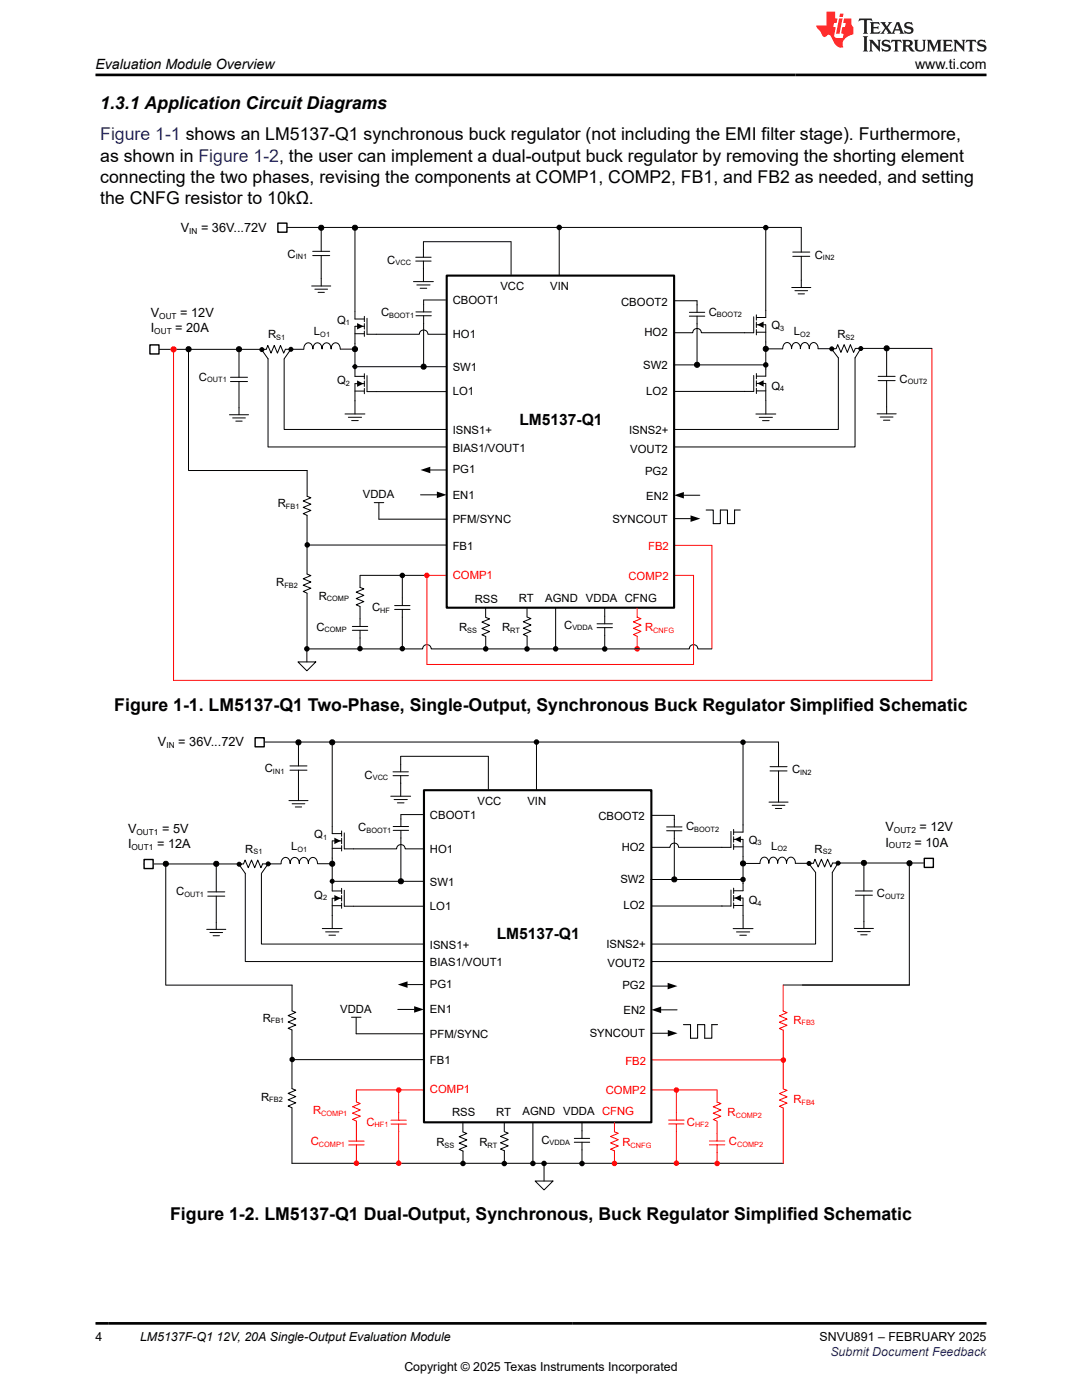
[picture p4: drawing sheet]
<svg xmlns="http://www.w3.org/2000/svg" width="216mm" height="279mm" viewBox="0 0 216 279" stroke-linecap="round" stroke-linejoin="round" font-family="sans-serif">
<defs><g id="words">
<g font-size="3.5">
<text x="20" y="21.7">1.3.1 Application Circuit Diagrams</text>
<text x="20" y="32.2">as shown in Figure 1-2, the user can implement a dual-output buck regulator by removing the shorting element</text>
<text x="20" y="36.5">connecting the two phases, revising the components at COMP1, COMP2, FB1, and FB2 as needed, and setting</text>
<text x="20" y="40.7">the CNFG resistor to 10kΩ.</text>
<text x="22.8" y="142">Figure 1-1. LM5137-Q1 Two-Phase, Single-Output, Synchronous Buck Regulator Simplified Schematic</text>
<text x="34" y="243.6">Figure 1-2. LM5137-Q1 Dual-Output, Synchronous, Buck Regulator Simplified Schematic</text>
</g>
<text font-size="3.5" fill="#00f" x="20" y="28">Figure 1-1 shows an LM5137-Q1 synchronous buck regulator (not including the EMI filter stage). Furthermore,</text>
<g font-size="3.1">
<text x="103.6" y="84.8">LM5137-Q1</text>
<text x="99.1" y="187.5">LM5137-Q1</text>
</g>
<g font-size="2.8">
<text x="19" y="13.8">Evaluation Module Overview</text>
<text x="182.6" y="13.8">www.ti.com</text>
</g>
<g font-size="2.5">
<text x="36.1" y="46.3">V</text>
<text x="40.1" y="46.3">= 36V...72V</text>
<text x="30.1" y="63.3">V</text>
<text x="36" y="63.3">= 12V</text>
<text x="30.1" y="66.3">I</text>
<text x="35" y="66.3">= 20A</text>
<text x="31.5" y="149">V</text>
<text x="35.6" y="149">= 36V...72V</text>
<text x="25.5" y="166.3">V</text>
<text x="32.3" y="166.3">= 5V</text>
<text x="176.7" y="165.9">V</text>
<text x="183.5" y="165.9">= 12V</text>
<text x="25.5" y="169.3">I</text>
<text x="31.4" y="169.3">= 12A</text>
<text x="176.7" y="169">I</text>
<text x="182.5" y="169">= 10A</text>
<text x="19" y="267.6">4</text>
<text x="27.9" y="267.6">LM5137F-Q1 12V, 20A Single-Output Evaluation Module</text>
<text x="163.5" y="267.6">SNVU891 – FEBRUARY 2025</text>
<text x="80.7" y="273.5">Copyright © 2025 Texas Instruments Incorporated</text>
</g>
<text font-size="2.5" fill="#00f" x="165.7" y="270.6">Submit Document Feedback</text>
<g font-size="2.3">
<text x="57.4" y="51.4">C</text>
<text x="77.3" y="52.7">C</text>
<text x="162.6" y="51.6">C</text>
<text x="99.8" y="57.9">VCC</text>
<text x="109.8" y="57.9">VIN</text>
<text x="67.3" y="64.6">Q</text>
<text x="76" y="63.1">C</text>
<text x="90.3" y="60.7">CBOOT1</text>
<text x="123.9" y="61">CBOOT2</text>
<text x="141.4" y="63">C</text>
<text x="153.9" y="65.7">Q</text>
<text x="53.5" y="67.5">R</text>
<text x="62.7" y="67">L</text>
<text x="90.3" y="67.4">HO1</text>
<text x="128.6" y="67.1">HO2</text>
<text x="158.4" y="66.9">L</text>
<text x="167.1" y="67.5">R</text>
<text x="39.7" y="76">C</text>
<text x="67.3" y="76.7">Q</text>
<text x="90.3" y="74">SW1</text>
<text x="128.3" y="73.6">SW2</text>
<text x="153.9" y="77.8">Q</text>
<text x="179.5" y="76.4">C</text>
<text x="90.3" y="78.8">LO1</text>
<text x="129" y="78.8">LO2</text>
<text x="90.3" y="86.7">ISNS1+</text>
<text x="125.5" y="86.6">ISNS2+</text>
<text x="90.3" y="90.2">BIAS1/VOUT1</text>
<text x="90.3" y="94.5">PG1</text>
<text x="125.8" y="90.3">VOUT2</text>
<text x="128.7" y="94.8">PG2</text>
<text x="55.4" y="101.2">R</text>
<text x="72.4" y="99.4">VDDA</text>
<text x="90.3" y="99.5">EN1</text>
<text x="129" y="99.7">EN2</text>
<text x="90.3" y="104.4">PFM/SYNC</text>
<text x="122.2" y="104.4">SYNCOUT</text>
<text x="90.3" y="109.7">FB1</text>
<text x="55.1" y="117">R</text>
<text x="63.6" y="119.7">R</text>
<text x="63.1" y="125.9">C</text>
<text x="74.2" y="122">C</text>
<text x="94.7" y="120.3">RSS</text>
<text x="103.5" y="120.2">RT</text>
<text x="108.8" y="120.1">AGND</text>
<text x="112.6" y="125.5">C</text>
<text x="116.9" y="120.1">VDDA CFNG</text>
<text x="91.6" y="126">R</text>
<text x="100.2" y="126">R</text>
<text x="52.8" y="154.1">C</text>
<text x="72.7" y="155.4">C</text>
<text x="158" y="154.3">C</text>
<text x="95.3" y="160.6">VCC</text>
<text x="105.2" y="160.6">VIN</text>
<text x="62.7" y="167.3">Q</text>
<text x="71.5" y="165.8">C</text>
<text x="85.8" y="163.4">CBOOT1</text>
<text x="119.4" y="163.7">CBOOT2</text>
<text x="136.9" y="165.7">C</text>
<text x="48.9" y="170.2">R</text>
<text x="58.1" y="169.7">L</text>
<text x="85.8" y="170.1">HO1</text>
<text x="124.1" y="169.8">HO2</text>
<text x="149.4" y="168.4">Q</text>
<text x="153.9" y="169.6">L</text>
<text x="162.6" y="170.2">R</text>
<text x="35.2" y="178.7">C</text>
<text x="62.7" y="179.4">Q</text>
<text x="85.8" y="176.7">SW1</text>
<text x="123.8" y="176.3">SW2</text>
<text x="175" y="179.1">C</text>
<text x="85.8" y="181.5">LO1</text>
<text x="124.4" y="181.5">LO2</text>
<text x="149.4" y="180.5">Q</text>
<text x="85.8" y="189.4">ISNS1+</text>
<text x="121" y="189.3">ISNS2+</text>
<text x="85.8" y="192.9">BIAS1/VOUT1</text>
<text x="85.8" y="197.2">PG1</text>
<text x="121.2" y="193">VOUT2</text>
<text x="124.2" y="197.5">PG2</text>
<text x="52.4" y="203.9">R</text>
<text x="67.9" y="202.1">VDDA</text>
<text x="85.8" y="202.2">EN1</text>
<text x="124.4" y="202.4">EN2</text>
<text x="85.8" y="207.1">PFM/SYNC</text>
<text x="117.7" y="207.1">SYNCOUT</text>
<text x="85.8" y="212.4">FB1</text>
<text x="52.1" y="219.7">R</text>
<text x="90.2" y="222.7">RSS</text>
<text x="99" y="222.7">RT</text>
<text x="104.3" y="222.6">AGND</text>
<text x="112.4" y="222.6">VDDA CFNG</text>
<text x="87.1" y="228.7">R</text>
<text x="95.6" y="228.7">R</text>
<text x="108" y="228.2">C</text>
</g>
<g font-size="2.3" fill="#f00">
<text x="129.3" y="109.8">FB2</text>
<text x="90.3" y="115.5">COMP1</text>
<text x="125.4" y="115.7">COMP2</text>
<text x="128.7" y="126">R</text>
<text x="158.3" y="204.3">R</text>
<text x="124.8" y="212.5">FB2</text>
<text x="85.8" y="218.2">COMP1</text>
<text x="120.9" y="218.4">COMP2</text>
<text x="158.3" y="220.2">R</text>
<text x="62.5" y="222.4">R</text>
<text x="73.1" y="224.7">C</text>
<text x="137.1" y="224.7">C</text>
<text x="145.2" y="222.7">R</text>
<text x="62" y="228.6">C</text>
<text x="124.2" y="228.7">R</text>
<text x="145.5" y="228.6">C</text>
</g>
<g font-size="1.7">
<text x="37.8" y="46.6">IN</text>
<text x="31.8" y="63.6">OUT</text>
<text x="30.8" y="66.7">OUT</text>
<text x="33.2" y="149.3">IN</text>
<text x="27.2" y="166.6">OUT1</text>
<text x="178.4" y="166.3">OUT2</text>
<text x="26.2" y="169.7">OUT1</text>
<text x="177.4" y="169.3">OUT2</text>
</g>
<g font-size="1.5">
<text x="59" y="51.7">IN1</text>
<text x="78.9" y="53">VCC</text>
<text x="164.2" y="51.9">IN2</text>
<text x="69" y="64.9">1</text>
<text x="77.7" y="63.5">BOOT1</text>
<text x="143.1" y="63.4">BOOT2</text>
<text x="155.7" y="66">3</text>
<text x="55.1" y="67.8">S1</text>
<text x="63.9" y="67.3">O1</text>
<text x="159.7" y="67.2">O2</text>
<text x="168.7" y="67.8">S2</text>
<text x="41.3" y="76.3">OUT1</text>
<text x="69" y="77">2</text>
<text x="181.1" y="76.7">OUT2</text>
<text x="155.7" y="78.1">4</text>
<text x="57.1" y="101.5">FB1</text>
<text x="56.7" y="117.3">FB2</text>
<text x="65.2" y="120">COMP</text>
<text x="75.9" y="122.3">HF</text>
<text x="114.2" y="125.8">VDDA</text>
<text x="64.8" y="126.2">COMP</text>
<text x="93.2" y="126.3">SS</text>
<text x="101.8" y="126.3">RT</text>
<text x="54.5" y="154.4">IN1</text>
<text x="74.4" y="155.7">VCC</text>
<text x="159.7" y="154.6">IN2</text>
<text x="64.5" y="167.6">1</text>
<text x="73.1" y="166.2">BOOT1</text>
<text x="138.5" y="166.1">BOOT2</text>
<text x="50.6" y="170.5">S1</text>
<text x="59.4" y="170">O1</text>
<text x="151.1" y="168.7">3</text>
<text x="155.2" y="169.9">O2</text>
<text x="164.2" y="170.5">S2</text>
<text x="36.8" y="179">OUT1</text>
<text x="64.5" y="179.7">2</text>
<text x="176.6" y="179.4">OUT2</text>
<text x="151.1" y="180.8">4</text>
<text x="54.1" y="204.2">FB1</text>
<text x="53.7" y="220">FB2</text>
<text x="88.7" y="229">SS</text>
<text x="97.3" y="229">RT</text>
<text x="109.7" y="228.5">VDDA</text>
</g>
<g font-size="1.5" fill="#f00">
<text x="130.4" y="126.3">CNFG</text>
<text x="159.9" y="204.7">FB3</text>
<text x="159.9" y="220.5">FB4</text>
<text x="64.1" y="222.7">COMP1</text>
<text x="74.7" y="225">HF1</text>
<text x="138.7" y="225">HF2</text>
<text x="146.8" y="223.1">COMP2</text>
<text x="63.6" y="228.9">COMP1</text>
<text x="125.8" y="229">CNFG</text>
<text x="147.1" y="228.9">COMP2</text>
</g>
</g></defs>
<path d="M85.2 114.8h3.8M134.5 108.8h7.5M134.6 114.8h3.8" fill="none" stroke="#f00" stroke-width=".2"/>
<path d="M89.1 55h45.4v66.3h-45.4z" fill-rule="evenodd" fill="#fff"/>
<path d="M89.1 55h45.4v66.3h-45.4z" fill="none" stroke="#000" stroke-width=".42"/>
<g fill="none" stroke="#000" stroke-width=".2">
<path d="M57.3 45.4h102.6M70.8 45.4v18.3h1.9M84.5 59.9v2.4M101.9 48.2h-17.4v1.6M152.8 45.4v18h-1.9M31.8 69.7h21.3M60.6 69.7a.91 .91 0 0 1 .7-1.2 .91 .91 0 0 1 1.1 .8v.4a.96 .96 0 0 1 1-1.3 .96 .96 0 0 1 .9 1.3 .95 .95 0 0 1 .9-1.3 .95 .95 0 0 1 .9 1.3 .96 .96 0 0 1 .9-1.3 .96 .96 0 0 1 .9 1.3M67.9 69.7h2.9M70.8 78h1.9M70.8 66.6h1.9M70.8 65.1v10h1.9M70.8 76.6v3.4"/>
<path d="M70.9 76.6h1.8M70.9 65.1h1.8M71.3 73.2h17.8M72.7 63.1v1.1M72.7 64.6v1.1M72.7 66.1v1M72.7 74.6v1M72.7 76v1.1M72.7 77.5v1.1M73.2 63.5v3.2h1.9M73.2 75v3.2h1.9M83 63h3.1"/>
<path d="M83 62.2h3.1M84.5 63v1.6M134.4 72.8h18.4M137.6 63.1h3M137.6 62.3h3M139.1 60v2.3M139.1 63.1v1.5M150.4 63.2v3.2h-1.8M150.4 74.9v3.2h-1.8M150.9 62.8v1.1M150.9 64.3v1.1M150.9 65.8v1"/>
<path d="M150.9 66.3h1.9M150.9 64.8h1.9M150.9 74.5v1.1M150.9 76v1.1M150.9 77.5v1M150.9 78h1.9M150.9 76.5h1.9M152.8 64.8v10.3h-1.9M152.8 69.6h3.4M152.8 76.5v3.5M156.2 69.6a.92 .92 0 0 1 .3-1 .92 .92 0 0 1 1.1 0l.3 1a.91 .91 0 0 1 .4-1 .91 .91 0 0 1 1.1 0l.2 .3 .1 .7a.92 .92 0 0 1 .4-1 .92 .92 0 0 1 1 0l.4 1a.92 .92 0 0 1 .3-1 .92 .92 0 0 1 1.1 0l.2 .3 .1 .7"/>
<circle cx="70.8" cy="73.2" r=".4"/>
</g>
<g fill="#000">
<path d="M71.3 75.9l1.2 .7-1.2 .6zM71.3 64.5l1.2 .6-1.2 .7zM151.1 64.8l1.3-.6v1.3zM151.1 76.5l1.3-.6v1.3z"/>
<circle cx="70.8" cy="73.2" r=".4"/>
</g>
<path d="M29.9 68.8h1.8v1.8h-1.8z" fill-rule="evenodd" fill="#fff"/>
<g fill="none" stroke="#000" stroke-width=".28">
<path d="M29.9 68.8h1.8v1.8h-1.8z"/>
<circle cx="111.6" cy="45.4" r=".41"/>
<circle cx="152.8" cy="72.8" r=".41"/>
<circle cx="105.2" cy="129.5" r=".41"/>
<circle cx="110.9" cy="129.5" r=".41"/>
<circle cx="120.7" cy="129.5" r=".41"/>
</g>
<g fill="none" stroke="#000" stroke-width=".2">
<path d="M82.5 56.2h4M83 52.1h3M83 51.3h3M83.2 56.9h2.6M83.8 57.5h1.4M84.5 49.8v1.5M84.5 52.1v4.1M84.5 59.9h4.4M102 48.2v6.6M111.6 45.4v9.4M53.5 71.6v17.6M56.7 71.7v14h32.5"/>
<path d="M56.9 69.7h3.7M70.8 80v2.6M75.1 78.2h13.9M134.5 60h4.6M134.6 78.1h14M152.8 80v2.6M163.2 69.6h3.6M167.3 71.4v14.3h-32.8M170.6 71.4v17.8h-36.1M53.5 89.2h35.6M68.8 82.6h4M69.5 83.3h2.7"/>
<path d="M70.2 83.9h1.3M150.8 82.6h4M151.5 83.3h2.6M152.1 83.9h1.4M110.9 121.4v8.1M119.1 125.3h3.1M119.1 124.5h3.1M120.7 121.3v3.2M120.7 125.3v4.1"/>
</g>
<g fill="#000">
<circle cx="111.6" cy="45.4" r=".41"/>
<circle cx="152.8" cy="72.8" r=".41"/>
<circle cx="105.2" cy="129.5" r=".41"/>
<circle cx="110.9" cy="129.5" r=".41"/>
<circle cx="120.7" cy="129.5" r=".41"/>
</g>
<path d="M55.4 44.5h1.9v1.8h-1.9z" fill-rule="evenodd" fill="#fff"/>
<g fill="none" stroke="#000" stroke-width=".28">
<path d="M55.4 44.5h1.9v1.8h-1.9z"/>
<circle cx="152.8" cy="45.4" r=".41"/>
<circle cx="61.2" cy="129.5" r=".41"/>
<circle cx="96.9" cy="129.5" r=".41"/>
</g>
<g fill="none" stroke="#000" stroke-width=".2">
<path d="M62.2 57.1h3.8M62.4 51h3.4M62.4 50.2h3.4M62.8 57.7h2.6M63.5 58.3h1.2M64.1 45.5v4.7M64.1 51v6.1M158 57.4h3.8M158.2 51.2h3.4M158.2 50.3h3.4M158.6 58h2.6M159.3 58.6h1.2"/>
<path d="M159.9 45.4v4.9M159.9 51.2v6.2M52.2 69.8l1.3 1.8M53.1 69.7l.3-.8 .7 1.6 .6-1.6 .7 1.6 .6-1.6 .6 1.6 .3-.8M58 69.7l-1.3 1.9M75.1 66.7h8.6a.85 .85 0 0 1 .8-.8 .85 .85 0 0 1 .9 .8h3.7M84.5 64.5v8.7M134.6 66.4h3.6a.85 .85 0 0 1 .9-.8 .85 .85 0 0 1 .8 .8h8.7M139.1 64.6v8.2M165.9 69.6l1.4 1.8M166.9 69.6l.3-.8 .6 1.5 .6-1.5 .7 1.5 .6-1.5 .6 1.5 .4-.7M171.8 69.5l-1.2 1.9"/>
<path d="M175.2 76h3.4M175.2 75.1h3.4M176.9 69.7v5.4M176.9 76v6.6M83.9 98.8h3.3M85.9 93.8h3.2M136.5 98.8h3.1M175 82.6h3.8M175.7 83.2h2.5M176.3 83.9h1.3M74.7 100.3h1.9M75.6 100.4v3.2h13.5"/>
<path d="M134.5 103.5h3.3M59.5 132.1h3.5l-1.8 1.8zM61.2 129.5v2.6M96.9 121.2v2M96.9 123.2l.8 .3-1.5 .7 1.5 .6-1.5 .6 1.5 .6-1.5 .7 .7 .3v2.4M105.2 121.4v1.7M105.2 123.1l.7 .4-1.5 .6 1.5 .6-1.5 .7 1.5 .6-1.5 .6 .8 .4v2.5"/>
<circle cx="64.1" cy="45.5" r=".51"/>
<circle cx="70.8" cy="45.5" r=".51"/>
<circle cx="37.6" cy="69.7" r=".51"/>
<circle cx="52.3" cy="69.8" r=".4"/>
<circle cx="58" cy="69.7" r=".4"/>
<circle cx="70.8" cy="69.7" r=".51"/>
<circle cx="84.5" cy="73.2" r=".51"/>
<circle cx="139.1" cy="72.8" r=".51"/>
<circle cx="152.8" cy="69.6" r=".51"/>
<circle cx="166" cy="69.6" r=".4"/>
<circle cx="171.8" cy="69.6" r=".4"/>
<circle cx="176.9" cy="69.5" r=".51"/>
</g>
<g fill="#000">
<path d="M83.9 93.8l2-.7v1.3zM87.2 98.1l1.9 .7-1.9 .6zM134.5 98.8l2-.6v1.3zM137.8 102.9l1.9 .6-1.9 .7z"/>
<circle cx="64.1" cy="45.5" r=".51"/>
<circle cx="70.8" cy="45.5" r=".51"/>
<circle cx="152.8" cy="45.4" r=".41"/>
<circle cx="37.6" cy="69.7" r=".51"/>
<circle cx="52.3" cy="69.8" r=".4"/>
<circle cx="58" cy="69.7" r=".4"/>
<circle cx="70.8" cy="69.7" r=".51"/>
<circle cx="84.5" cy="73.2" r=".51"/>
<circle cx="139.1" cy="72.8" r=".51"/>
<circle cx="152.8" cy="69.6" r=".51"/>
<circle cx="166" cy="69.6" r=".4"/>
<circle cx="171.8" cy="69.6" r=".4"/>
<circle cx="176.9" cy="69.5" r=".51"/>
<circle cx="61.2" cy="129.5" r=".41"/>
<circle cx="96.9" cy="129.5" r=".41"/>
</g>
<path d="M127.1 121.3v1.9l.8 .3-1.5 .6 1.5 .7-1.5 .6 1.5 .6-1.5 .6 .7 .4v2.5" fill="none" stroke="#f00" stroke-width=".2"/>
<circle cx="127.1" cy="129.5" r=".41" fill="#f00"/>
<circle cx="127.1" cy="129.5" r=".41" fill="none" stroke="#f00" stroke-width=".28"/>
<g fill="none" stroke="#000" stroke-width=".2">
<path d="M37.6 69.7v24.2M46 76.1h3.4M46 75.3h3.4M47.7 69.8v5.5M47.7 76.1v6.7M37.7 93.9h23.6v5.1M45.8 82.8h3.8M46.4 83.4h2.6M47.1 84h1.2M61.3 99l.7 .3-1.5 .7 1.5 .6-1.5 .7 1.5 .6-1.5 .6 .8 .3v11.7M61.3 114.6l.7 .3-1.5 .6 1.5 .6-1.5 .7 1.5 .6-1.5 .6 .8 .4M61.3 118.4v11.1"/>
<path d="M61.3 108.8h27.8M71.8 114.9v2.3l.8 .3-1.5 .7 1.5 .6-1.5 .7 1.5 .6-1.5 .6 .7 .3M71.9 114.8h13.3M80.3 115.2v5.7M70.3 125.8h3.1M70.3 125h3.1M71.8 121.1v3.9M71.8 125.8v3.6M78.7 121.6h3.1M78.7 120.9h3.1M80.3 121.6v7.9"/>
<circle cx="47.7" cy="69.7" r=".51"/>
</g>
<g fill="#000">
<circle cx="47.7" cy="69.7" r=".51"/>
<circle cx="61.3" cy="108.7" r=".41"/>
<circle cx="80.3" cy="114.8" r=".41"/>
<circle cx="71.8" cy="129.4" r=".41"/>
<circle cx="80.3" cy="129.5" r=".41"/>
</g>
<g fill="none" stroke="#000" stroke-width=".28">
<circle cx="61.3" cy="108.7" r=".41"/>
<circle cx="80.3" cy="114.8" r=".41"/>
<circle cx="71.8" cy="129.4" r=".41"/>
<circle cx="80.3" cy="129.5" r=".41"/>
</g>
<path d="M140.9 101.8h1.4v2.7h1.4v-2.7h1.5v2.7h1.4v-2.7h1.1" fill="none" stroke="#000" stroke-width=".21"/>
<circle cx="85.2" cy="114.8" r=".41" fill="#f00"/>
<circle cx="85.2" cy="114.8" r=".41" fill="none" stroke="#f00" stroke-width=".28"/>
<path d="M34.6 69.7v66.1M138.4 114.8v17.8h-53.2v-17.7M142 108.8v20.7" fill="none" stroke="#f00" stroke-width=".2"/>
<path d="M61.3 129.5h23a.85 .85 0 0 1 .9-.8 .85 .85 0 0 1 .8 .8h51.5a.85 .85 0 0 1 .9-.8 .85 .85 0 0 1 .8 .8h2.8" fill="none" stroke="#000" stroke-width=".2"/>
<circle cx="34.6" cy="69.7" r=".51" fill="#f00"/>
<g fill="none" stroke="#f00" stroke-width=".2">
<path d="M186 69.5v66.3h-151.4M71.1 217.5h13.3M130 211.5h26.2M130.1 217.5h13"/>
<circle cx="34.6" cy="69.7" r=".51"/>
</g>
<path d="M170.7 69.5h15.2" fill="none" stroke="#000" stroke-width=".2"/>
<path d="M84.6 157.7h45.4v66.3h-45.4z" fill-rule="evenodd" fill="#fff"/>
<path d="M84.6 157.7h45.4v66.3h-45.4z" fill="none" stroke="#000" stroke-width=".42"/>
<g fill="none" stroke="#000" stroke-width=".2">
<path d="M52.8 148.1h102.5M66.3 148.1v18.3h1.9M80 150.9v1.6M80 150.9h17.4M148.3 148.1v18h-1.9M28.7 172.4h19.9M56.1 172.4a.91 .91 0 0 1 .7-1.2 .91 .91 0 0 1 1.1 .8v.4a.96 .96 0 0 1 .9-1.3 .96 .96 0 0 1 .9 1.3 .95 .95 0 0 1 .9-1.3 .95 .95 0 0 1 .9 1.3 .96 .96 0 0 1 .9-1.3 .96 .96 0 0 1 1 1.3M63.4 172.4h2.9M66.3 169.3h1.9M66.3 167.8v10h1.9M66.3 179.3v3.4M66.3 179.3h1.9"/>
<path d="M66.3 167.8h1.9M66.8 175.9h17.7M68.2 165.8v1.1M68.2 167.3v1.1M68.2 168.8v1M68.2 177.3v1M68.2 178.7v1.1M68.7 177.7v3.2h1.8M68.7 166.2v3.2h1.8M78.5 165.7h3M78.5 164.9h3M80 162.6v2.4"/>
<path d="M80 165.7v1.6M129.9 175.5h18.4M133 165.8h3.1M133 165h3.1M134.5 162.7v2.3M134.5 165.8v1.5M145.9 165.9v3.2h-1.9M145.9 177.6v3.2h-1.9M146.4 165.5v1.1M146.4 167v1.1M146.4 168.5v1M146.4 169h1.9"/>
<path d="M146.4 167.5h1.8M146.4 177.2v1.1M146.4 178.7v1.1M146.4 179.2h1.8M148.3 167.5v10.3h-1.9M148.3 179.2v3.5M158.7 172.3a.89 .89 0 0 0-.6-1.2 .89 .89 0 0 0-1.1 .8l-.1 .4a.92 .92 0 0 0-.3-1 .92 .92 0 0 0-1.1 0l-.3 1a.89 .89 0 0 0-.7-1.2 .89 .89 0 0 0-1 .8l-.1 .4a.92 .92 0 0 0-.3-1 .92 .92 0 0 0-1.1 0l-.4 1h-3.3M166.1 172.2h18.2M66.3 180.7h1.9M68.2 180.2v1.1M146.4 180.2v1M146.4 180.7h1.9"/>
<circle cx="66.3" cy="175.9" r=".4"/>
</g>
<g fill="#000">
<path d="M66.7 178.6l1.3 .7-1.3 .6zM66.7 167.2l1.3 .6-1.3 .7zM146.6 167.5l1.2-.6v1.3zM146.6 179.2l1.2-.6v1.3z"/>
<circle cx="66.3" cy="175.9" r=".4"/>
</g>
<path d="M28.7 171.5h1.9v1.8h-1.9z" fill-rule="evenodd" fill="#fff"/>
<g fill="none" stroke="#000" stroke-width=".28">
<path d="M28.7 171.5h1.9v1.8h-1.9z"/>
<circle cx="107" cy="148.1" r=".41"/>
<circle cx="148.3" cy="175.5" r=".41"/>
<circle cx="100.6" cy="232.2" r=".41"/>
<circle cx="106.3" cy="232.2" r=".41"/>
<circle cx="116.1" cy="232.2" r=".41"/>
</g>
<g fill="none" stroke="#000" stroke-width=".2">
<path d="M78 158.9h3.9M78.4 154.8h3.1M78.4 154h3.1M78.6 159.6h2.7M80 152.5v1.5M80 154.8v4.1M97.4 150.9v6.6M107 148.1v9.4M48.9 174.3v17.6M52.2 174.4v14h32.4M52.4 172.4h3.7M79.3 160.2h1.3"/>
<path d="M80 162.6h4.4M130 162.7h4.5M158.7 172.3h3.6M162.7 174.1v14.3h-32.7M166.1 174.1v17.8h-36.1M49 191.9h35.5M64.3 185.3h4M65 186h2.6M65.6 186.6h1.4M66.3 182.7v2.6M70.5 180.9h13.9M130 180.8h14.1"/>
<path d="M146.3 185.3h4M147 186h2.6M147.6 186.6h1.3M148.3 182.7v2.6M58.3 232.2h98M106.3 224.1v8.1M114.6 228h3.1M114.6 227.2h3.1M116.1 224v3.2M116.1 228v4.1"/>
</g>
<g fill="#000">
<circle cx="107" cy="148.1" r=".41"/>
<circle cx="148.3" cy="175.5" r=".41"/>
<circle cx="100.6" cy="232.2" r=".41"/>
<circle cx="106.3" cy="232.2" r=".41"/>
<circle cx="116.1" cy="232.2" r=".41"/>
</g>
<path d="M50.9 147.2h1.8v1.8h-1.8z" fill-rule="evenodd" fill="#fff"/>
<g fill="none" stroke="#000" stroke-width=".28">
<path d="M50.9 147.2h1.8v1.8h-1.8z"/>
<circle cx="92.4" cy="232.2" r=".41"/>
</g>
<g fill="none" stroke="#000" stroke-width=".2">
<path d="M57.7 159.8h3.8M57.9 153.7h3.4M57.9 152.9h3.4M59.6 148.2v4.7M59.6 153.7v6.1M47.6 172.5l1.3 1.8M48.6 172.4l.3-.8 .6 1.6 .7-1.6 .6 1.6 .6-1.6 .7 1.6 .3-.8M53.5 172.4l-1.3 1.9M58.3 160.4h2.5M58.9 161h1.3M70.5 169.4h8.6a.85 .85 0 0 1 .9-.8 .85 .85 0 0 1 .8 .8h3.7M80 167.2v8.7"/>
<path d="M130 169.1h3.7a.85 .85 0 0 1 .9-.8 .85 .85 0 0 1 .8 .8h8.7M134.6 167.3v8.2M161.4 172.3l1.3 1.8M162.3 172.3l.3-.8 .7 1.5 .6-1.5 .6 1.5 .6-1.5 .7 1.5 .3-.7M167.2 172.2l-1.1 1.9M170.7 178.7h3.4M170.7 177.8h3.4M172.4 172.4v5.4M172.4 178.7v6.6M81.3 196.5h3.3M130 196.8h3.2M170.5 185.3h3.8"/>
<path d="M171.1 185.9h2.6M171.7 186.6h1.3M79.4 201.5h3.2M130 206.2h3.3M131.9 201.5h3.2M92.4 223.9v2M92.4 225.9l.8 .3-1.6 .7 1.6 .6-1.6 .6 1.6 .6-1.6 .7 .8 .3v2.4M100.6 224.1v1.7M100.6 225.8l.8 .4-1.5 .6 1.5 .6-1.5 .7 1.5 .6-1.5 .6 .7 .4v2.5M106.8 235.7h3.5l-1.7 1.8zM108.6 232.2v3.5"/>
<circle cx="59.6" cy="148.2" r=".51"/>
<circle cx="66.3" cy="148.2" r=".51"/>
<circle cx="47.7" cy="172.5" r=".4"/>
<circle cx="53.5" cy="172.4" r=".4"/>
<circle cx="66.3" cy="172.4" r=".51"/>
<circle cx="80" cy="175.9" r=".51"/>
<circle cx="134.6" cy="175.5" r=".51"/>
<circle cx="148.3" cy="172.3" r=".51"/>
<circle cx="161.4" cy="172.3" r=".4"/>
<circle cx="167.2" cy="172.3" r=".4"/>
<circle cx="172.4" cy="172.2" r=".51"/>
</g>
<g fill="#000">
<path d="M79.4 196.5l1.9-.7v1.3zM133.2 196.1l2 .7-2 .6zM82.6 200.8l2 .7-2 .6zM130 201.5l1.9-.6v1.3zM133.3 205.6l1.9 .6-1.9 .7z"/>
<circle cx="59.6" cy="148.2" r=".51"/>
<circle cx="66.3" cy="148.2" r=".51"/>
<circle cx="47.7" cy="172.5" r=".4"/>
<circle cx="53.5" cy="172.4" r=".4"/>
<circle cx="66.3" cy="172.4" r=".51"/>
<circle cx="80" cy="175.9" r=".51"/>
<circle cx="134.6" cy="175.5" r=".51"/>
<circle cx="148.3" cy="172.3" r=".51"/>
<circle cx="161.4" cy="172.3" r=".4"/>
<circle cx="167.2" cy="172.3" r=".4"/>
<circle cx="172.4" cy="172.2" r=".51"/>
<circle cx="92.4" cy="232.2" r=".41"/>
</g>
<path d="M122.6 224v1.9l.8 .3-1.6 .6 1.6 .7-1.6 .6 1.6 .6-1.6 .6 .8 .4v2.5" fill="none" stroke="#f00" stroke-width=".2"/>
<path d="M184.4 171.3h1.8v1.8h-1.8z" fill-rule="evenodd" fill="#fff"/>
<g fill="none" stroke="#000" stroke-width=".28">
<path d="M184.4 171.3h1.8v1.8h-1.8z"/>
<circle cx="148.3" cy="148.1" r=".41"/>
</g>
<path d="M153.6 153.9h3.4M153.6 153h3.4M155.3 148.1v4.9M155.3 153.9v6.2M153.4 160.1h3.9M154.1 160.7h2.5M154.7 161.3h1.3M70.1 203h1.9M71.1 203.1v3.2h13.5" fill="none" stroke="#000" stroke-width=".2"/>
<circle cx="148.3" cy="148.1" r=".41" fill="#000"/>
<circle cx="156.3" cy="211.6" r=".41" fill="#f00"/>
<circle cx="156.3" cy="211.6" r=".41" fill="none" stroke="#f00" stroke-width=".28"/>
<path d="M135 217.5v6M143.1 217.5v2.4l.8 .3-1.6 .7 1.6 .6-1.6 .7 1.6 .6-1.6 .6 .8 .3M156.3 201.8l.8 .3-1.6 .6 1.6 .7-1.6 .6 1.6 .6-1.6 .7 .8 .3v11.7l.8 .3-1.6 .7 1.6 .6-1.6 .6 1.6 .6-1.6 .7 .8 .3M133.4 224.3h3.1M133.4 223.5h3.1M135 224.3v7.8M141.5 228.5h3.1M141.5 227.7h3.1M143.1 223.8v3.9M143.1 228.5v3.7M156.3 221.2v10.9" fill="none" stroke="#f00" stroke-width=".2"/>
<g fill="none" stroke="#000" stroke-width=".2">
<path d="M181.4 172.3v24.3h-21.3"/>
<circle cx="33.1" cy="172.4" r=".51"/>
<circle cx="181.5" cy="172.3" r=".51"/>
</g>
<g fill="#000">
<circle cx="33.1" cy="172.4" r=".51"/>
<circle cx="181.5" cy="172.3" r=".51"/>
<circle cx="108.6" cy="232.2" r=".41"/>
</g>
<circle cx="108.6" cy="232.2" r=".41" fill="none" stroke="#000" stroke-width=".28"/>
<circle cx="122.6" cy="232.2" r=".41" fill="#f00"/>
<circle cx="122.6" cy="232.2" r=".41" fill="none" stroke="#f00" stroke-width=".28"/>
<circle cx="135" cy="232.1" r=".41" fill="#f00"/>
<circle cx="135" cy="232.1" r=".41" fill="none" stroke="#f00" stroke-width=".28"/>
<circle cx="135" cy="217.5" r=".41" fill="#f00"/>
<circle cx="135" cy="217.5" r=".41" fill="none" stroke="#f00" stroke-width=".28"/>
<path d="M71.1 217.6v2.3l.8 .3-1.6 .7 1.6 .6-1.6 .7 1.6 .6-1.6 .6 .8 .3M79.6 217.6v6M69.6 228.5h3.1M69.6 227.7h3.1M71.1 223.8v3.9M71.1 228.5v3.6M78 224.3h3.1M78 223.6h3.1M79.6 224.3v7.9" fill="none" stroke="#f00" stroke-width=".2"/>
<circle cx="79.6" cy="232.1" r=".41" fill="#f00"/>
<circle cx="79.6" cy="232.1" r=".41" fill="none" stroke="#f00" stroke-width=".28"/>
<circle cx="79.6" cy="217.5" r=".41" fill="#f00"/>
<circle cx="79.6" cy="217.5" r=".41" fill="none" stroke="#f00" stroke-width=".28"/>
<circle cx="143.1" cy="232.2" r=".41" fill="#f00"/>
<circle cx="143.1" cy="232.2" r=".41" fill="none" stroke="#f00" stroke-width=".28"/>
<path d="M136.4 204.5h1.4v2.7h1.4v-2.7M139.2 204.5h1.4v2.7h1.4v-2.7h1.2" fill="none" stroke="#000" stroke-width=".21"/>
<circle cx="58.3" cy="211.4" r=".41" fill="#000"/>
<circle cx="58.3" cy="211.4" r=".41" fill="none" stroke="#000" stroke-width=".28"/>
<path d="M33.1 172.4v24.2M33.1 196.6h25.2v5.1M58.3 201.7l.7 .3-1.5 .7 1.5 .6-1.5 .7 1.5 .6-1.5 .6 .8 .3v11.7l.7 .4-1.5 .6 1.5 .6-1.5 .7 1.5 .6-1.5 .6 .8 .4M58.3 211.5h26.3M58.3 221.1v11.1" fill="none" stroke="#000" stroke-width=".2"/>
<circle cx="71.1" cy="232.1" r=".41" fill="#f00"/>
<circle cx="71.1" cy="232.1" r=".41" fill="none" stroke="#f00" stroke-width=".28"/>
<g fill="none" stroke="#000" stroke-width=".2">
<path d="M41.5 178.8h3.4M41.5 178h3.4M43.2 172.5v5.5M43.2 178.8v6.7M41.2 185.5h3.9M41.9 186.1h2.5M42.5 186.7h1.3M156.3 196.6h25.1"/>
<circle cx="43.2" cy="172.4" r=".51"/>
</g>
<circle cx="43.2" cy="172.4" r=".51" fill="#000"/>
<path d="M156.3 196.6v5.2" fill="none" stroke="#f00" stroke-width=".2"/>
<path d="M171.5 3.7l-.2 .6 .5-.3h.6v.2v2.2l-.2 .3h1l-.2-.3v-2.2v-.2h.5l.6 .3-.2-.6zM173.6 4.4l.2 .4v1.6l-.2 .3h1.9l.1-.5a1.08 1.08 0 0 1-1.3 .1v-.6h.6l.4 .1v-.6l-.4 .2h-.6v-.6l.2-.1a1 1 0 0 1 1 .3l-.1-.6zM175.7 4.4l.9 1.2-1 1.1h.9l-.2-.2 .5-.7 .4 .7-.2 .2h1.6l-.2-.2 .2-.4h.9l.1 .4-.1 .2h.9l-.2-.3-.8-2h-.5l-.9 2.2-.9-1.1 .9-1.1h-.8l.2 .2-.4 .7-.4-.7 .2-.2zM179 4.8l.4 1h-.7zM180.7 4.6a.65 .65 0 0 0-.2 .7 .65 .65 0 0 0 .6 .4l.6 .2 .1 .2a.79 .79 0 0 1-.7 .4 .79 .79 0 0 1-.7-.5l.1 .7 .2-.1a.93 .93 0 0 0 1.1 .1 .93 .93 0 0 0 .4-.9 1.46 1.46 0 0 0-1.2-.6l-.1-.4a1.09 1.09 0 0 1 1.2 .2l-.2-.6-.1 .1-.5-.1zM172.2 7.2l.2 .4v2.3l-.2 .4h1l-.2-.4v-2.3l.2-.4zM173.4 7.9l.2 .4v1.6l-.2 .4h.8l-.3-.4 .1-1.4 1.6 1.8v-2l.2-.4h-.7l.1 .3 .1 1.1-1.2-1.4zM176.2 8.1a.65 .65 0 0 0-.2 .7 .65 .65 0 0 0 .6 .4l.6 .2 .1 .3a.79 .79 0 0 1-.7 .3 .79 .79 0 0 1-.7-.5l.1 .8 .2-.1a.93 .93 0 0 0 1.1 0 .93 .93 0 0 0 .4-.9 1.46 1.46 0 0 0-1.2-.6l-.1-.4a1.09 1.09 0 0 1 1.2 .2l-.1-.6-.2 .1-.5-.1zM177.9 7.9l-.1 .7a.63 .63 0 0 1 .8-.4v1.7l-.3 .4h1l-.2-.4v-1.7a.66 .66 0 0 1 .8 .4l-.1-.7zM180 7.9l.2 .4v1.6l-.2 .4h1l-.2-.2-.1-.8 .5 .1 .1 .1a.79 .79 0 0 0 1.2 .7l-1-1a.61 .61 0 0 0 .6-.6 .61 .61 0 0 0-.5-.6zM180.8 8.3l.1-.1a.47 .47 0 0 1 .5 .1 .47 .47 0 0 1 .1 .5l-.1 .2h-.7zM182.3 7.9l.2 .3a2.27 2.27 0 0 0 .4 1.9 1.04 1.04 0 0 0 1.7-.6v-1.3l.2-.3h-.8l.2 .4v1.2a.6 .6 0 0 1-.6 .5 .6 .6 0 0 1-.6-.5v-1.2l.3-.4zM184.9 7.9l.2 .4v1.6l-.2 .4h.8l-.3-.4v-1.5l.9 1.9 .9-1.9v1.5l-.3 .4h1l-.2-.4v-1.6l.2-.4h-.8l-.7 1.6-.6-1.6zM188.1 7.9l.2 .4v1.6l-.2 .4h1.9l.1-.6a1.09 1.09 0 0 1-1.3 .1v-.6h.6l.4 .2v-.7l-.4 .2h-.6v-.5l.2-.2a1.01 1.01 0 0 1 1 .3l-.1-.6zM190.2 7.9l.3 .4v1.6l-.3 .4h.8l-.2-.4v-1.4l1.6 1.8v-2l.2-.4h-.7l.2 .3v1.1l-1.2-1.4zM192.8 7.9l-.1 .7a.63 .63 0 0 1 .8-.4v1.7l-.3 .4h1l-.2-.4v-1.7a.66 .66 0 0 1 .8 .4l-.1-.7zM195.2 8.1a.65 .65 0 0 0-.2 .7 .65 .65 0 0 0 .6 .4l.6 .2 .2 .3a.79 .79 0 0 1-.7 .3 .79 .79 0 0 1-.7-.5l.1 .8 .2-.1a.93 .93 0 0 0 1 0 .93 .93 0 0 0 .5-.9 1.46 1.46 0 0 0-1.3-.6v-.4a1.09 1.09 0 0 1 1.2 .2l-.2-.6-.2 .1-.5-.1z" fill="#231f20"/>
<path d="M164.9 2.3v2.8h-2l.1 .4 .8 .9a.95 .95 0 0 0 1 .9 .59 .59 0 0 1 .5-.3 .59 .59 0 0 1 .5 .3l.4 .8a1.59 1.59 0 0 0 2.1 1.3 1.61 1.61 0 0 1 1-2.2l1-.4-.1-1.4a1.59 1.59 0 0 1-.3-1.7h-1.5l-.2 .9h.6l-.2 .8h-.5l-.2 1v.3h.4l-.1 .9h-.7a.73 .73 0 0 1-1-.6l.3-1.6h-.5l.1-.8h.5l.2-.9h-.5v-1.4zM167.4 3.7l-.6 3h.7l.6-3zM167.6 2.7l-.1 .7h.7l.1-.7z" fill="#ed1c24"/>
<path d="M19 15h177.8M19 264.1h177.8" fill="none" stroke="#000" stroke-width=".53"/>
<use href="#words"/>
</svg>
